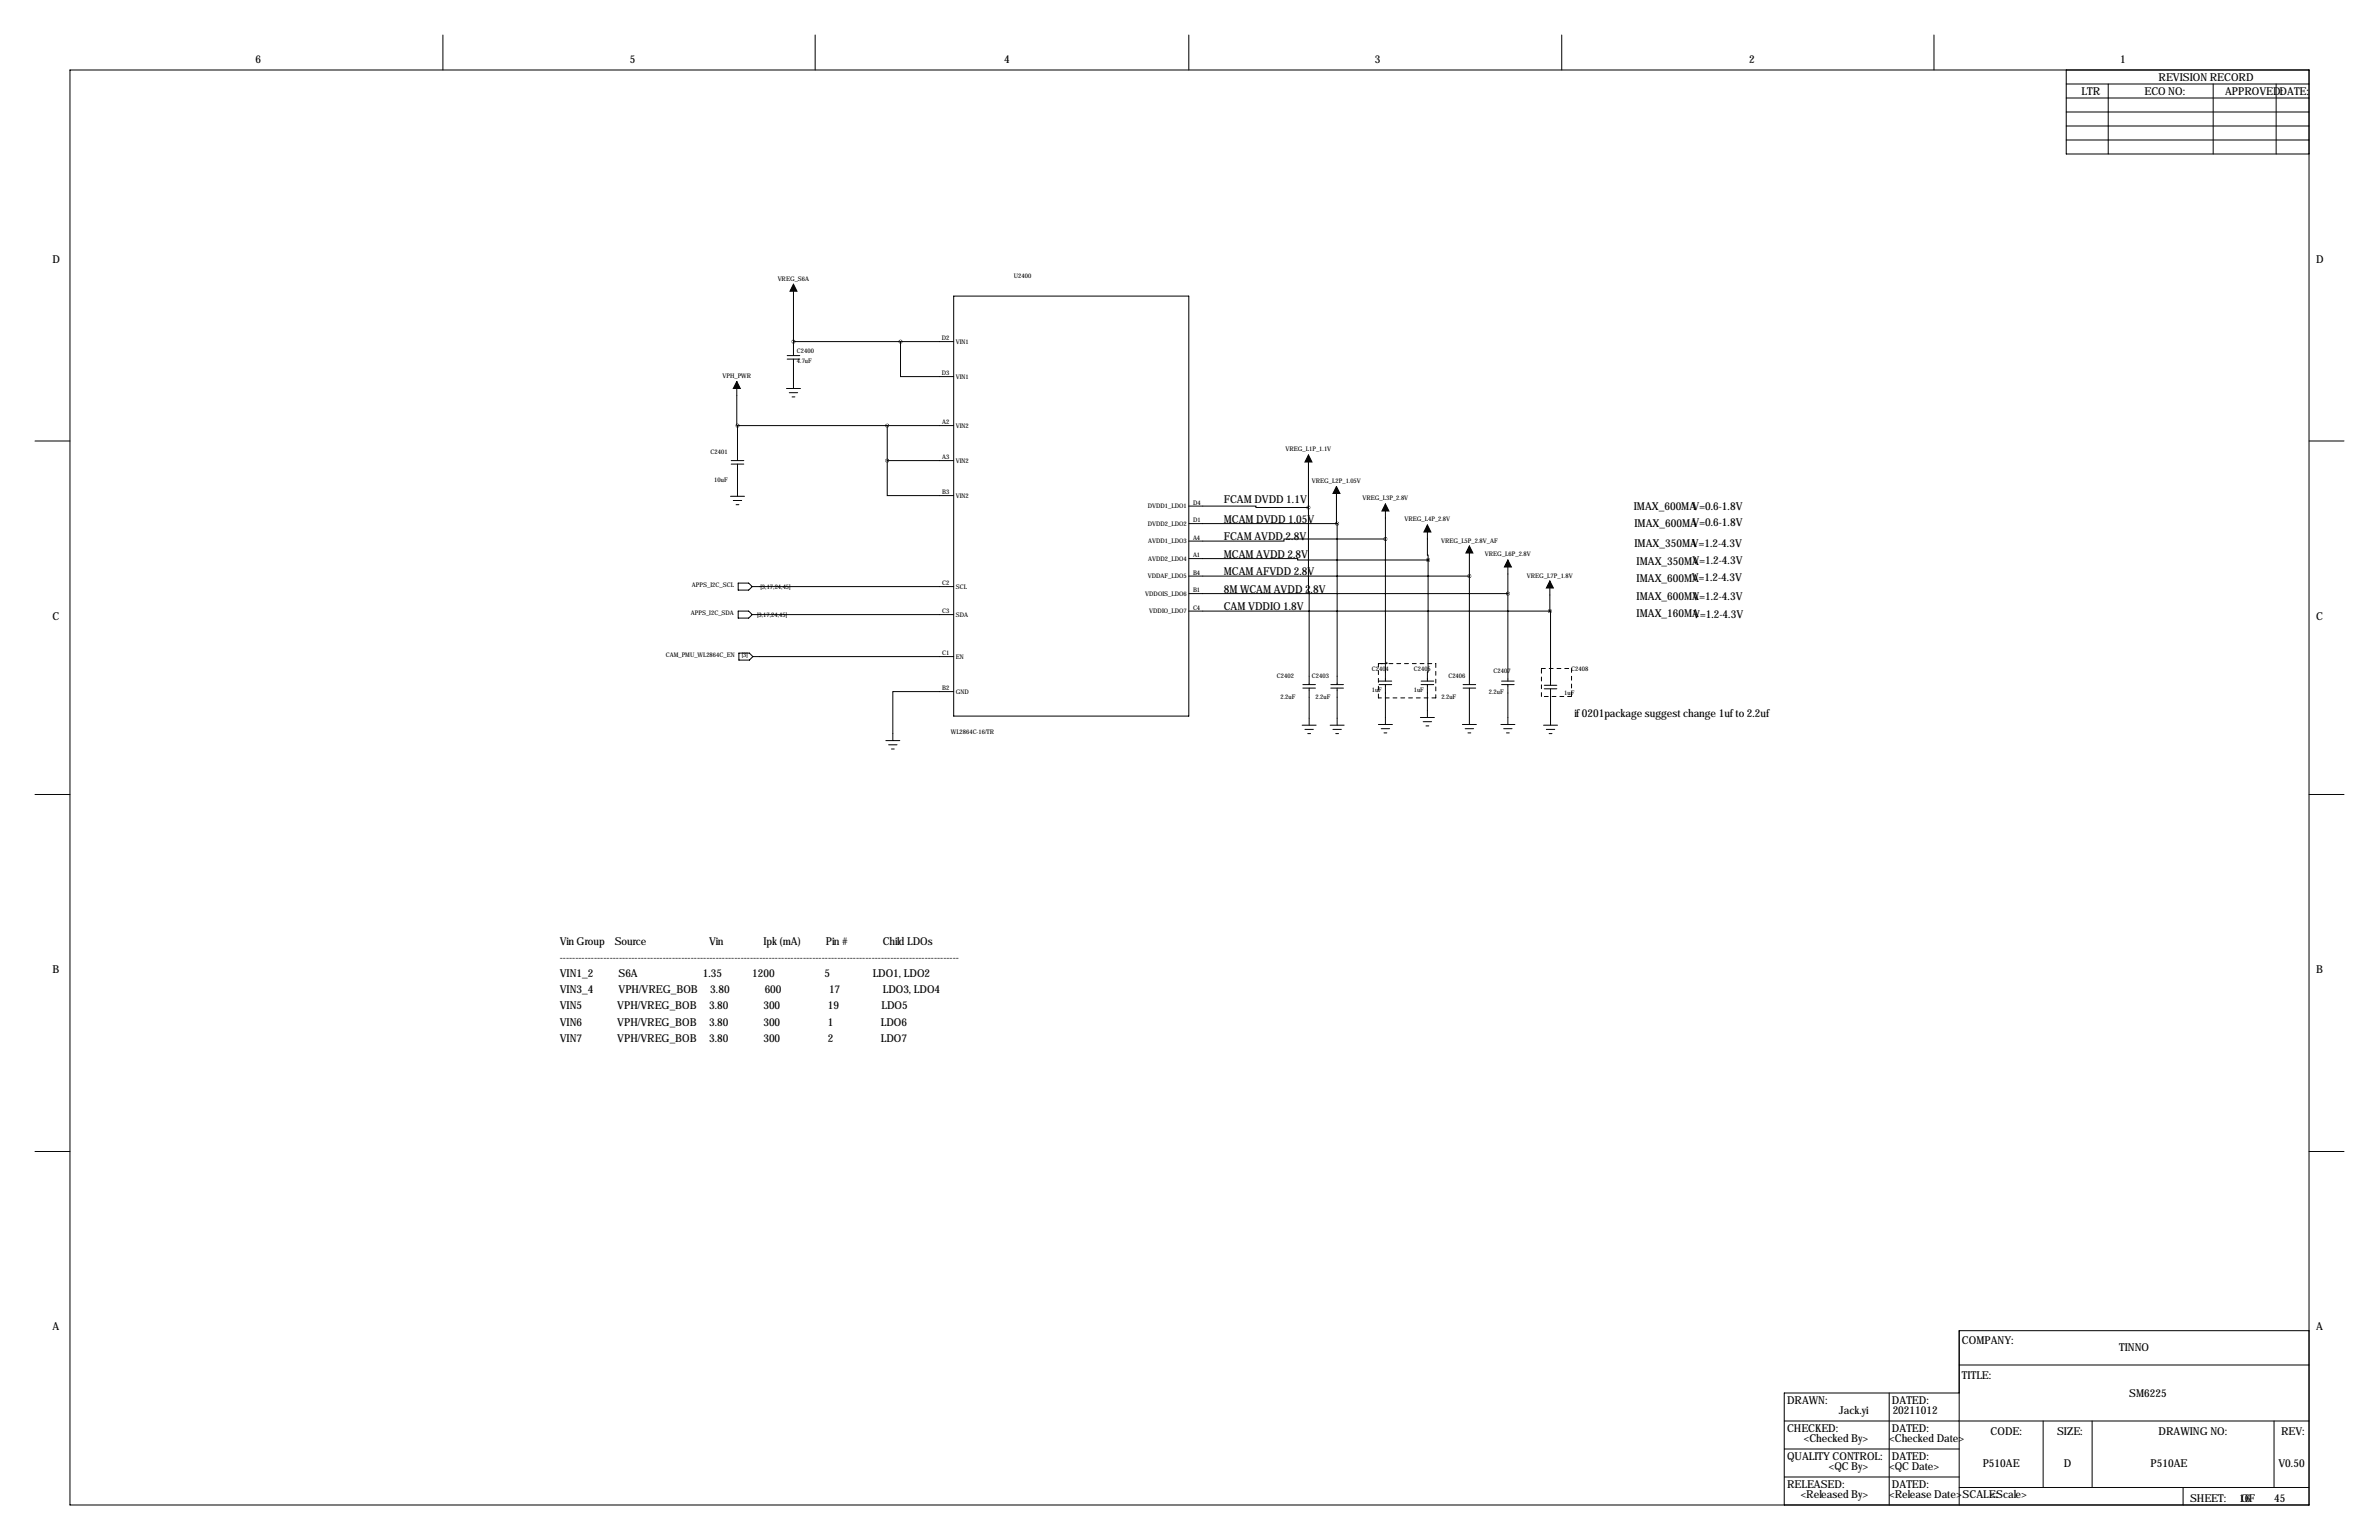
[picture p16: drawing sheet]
<svg xmlns="http://www.w3.org/2000/svg" width="864mm" height="559mm" viewBox="0 0 864 559" stroke-linecap="round" stroke-linejoin="round" font-family="sans-serif">
<defs><g id="words">
<g font-size="4">
<text x="92.7" y="22.9">6</text>
<text x="228.6" y="22.9">5</text>
<text x="364.5" y="22.9">4</text>
<text x="499.1" y="22.9">3</text>
<text x="635" y="22.9">2</text>
<text x="769.6" y="22.9">1</text>
<text x="783.6" y="29.2">REVISION RECORD</text>
<text x="755.6" y="34.3">LTR</text>
<text x="778.5" y="34.3">ECO NO:</text>
<text x="807.7" y="34.3">APPROVED:DATE:</text>
<text x="19" y="95.3">D</text>
<text x="840.7" y="95.3">D</text>
<text x="444.2" y="182.6">FCAM DVDD 1.1V</text>
<text x="593.1" y="185.2">IMAX_600MA</text>
<text x="614.4" y="185.2">V=0.6-1.8V</text>
<text x="444.2" y="189.7">MCAM DVDD 1.05V</text>
<text x="593.3" y="191.3">IMAX_600MA</text>
<text x="614.4" y="191">V=0.6-1.8V</text>
<text x="444.2" y="196.1">FCAM AVDD 2.8V</text>
<text x="444.2" y="202.4">MCAM AVDD 2.8V</text>
<text x="593.3" y="198.6">IMAX_350MA</text>
<text x="614.2" y="198.6">V=1.2-4.3V</text>
<text x="444.2" y="208.8">MCAM AFVDD 2.8V</text>
<text x="594.1" y="205">IMAX_350MA</text>
<text x="614.4" y="204.7">V=1.2-4.3V</text>
<text x="444.2" y="215.1">8M W</text>
<text x="453.5" y="215.1">CAM AVDD 2.8V</text>
<text x="594.1" y="211.3">IMAX_600MA</text>
<text x="614.2" y="210.8">V=1.2-4.3V</text>
<text x="444.2" y="221.5">CAM VDDIO 1.8V</text>
<text x="594.1" y="217.7">IMAX_600MA</text>
<text x="614.4" y="217.7">V=1.2-4.3V</text>
<text x="19" y="224.8">C</text>
<text x="594.1" y="224">IMAX_160MA</text>
<text x="614.7" y="224.3">V=1.2-4.3V</text>
<text x="840.7" y="224.8">C</text>
<text x="571.5" y="260.3">if 0201package suggest change 1uf to 2.2uf</text>
<text x="203.2" y="342.9">Vin Group Source</text>
<text x="257.4" y="342.9">Vin</text>
<text x="277.1" y="342.9">Ipk (mA)</text>
<text x="299.8" y="342.9">Pin #</text>
<text x="320.4" y="342.9">Child LDOs</text>
<text x="19" y="353.1">B</text>
<text x="203.2" y="348.7">--------------------------------------------------------------------------------------------------------------------------------</text>
<text x="840.7" y="353.1">B</text>
<text x="203.2" y="354.6">VIN1_2</text>
<text x="224.5" y="354.6">S6A</text>
<text x="255.1" y="354.6">1.35</text>
<text x="273" y="354.6">1200</text>
<text x="299.3" y="354.6">5</text>
<text x="316.8" y="354.6">LDO1, LDO2</text>
<text x="203.2" y="360.4">VIN3_4</text>
<text x="224.5" y="360.4">VPH/VREG_BOB</text>
<text x="257.9" y="360.4">3.80</text>
<text x="277.6" y="360.4">600</text>
<text x="300.9" y="360.4">17</text>
<text x="320.4" y="360.4">LDO3, LDO4</text>
<text x="203.2" y="366.3">VIN5</text>
<text x="224.1" y="366.3">VPH/VREG_BOB</text>
<text x="257.4" y="366.3">3.80</text>
<text x="277.1" y="366.3">300</text>
<text x="300.5" y="366.3">19</text>
<text x="320" y="366.3">LDO5</text>
<text x="203.2" y="372.1">VIN6</text>
<text x="203.2" y="378">VIN7</text>
<text x="224.1" y="372.1">VPH/VREG_BOB</text>
<text x="224.1" y="378">VPH/VREG_BOB</text>
<text x="257.4" y="372.1">3.80</text>
<text x="257.4" y="378">3.80</text>
<text x="277.1" y="372.1">300</text>
<text x="277.1" y="378">300</text>
<text x="300.5" y="372.1">1</text>
<text x="300.5" y="378">2</text>
<text x="319.7" y="372.1">LDO6</text>
<text x="319.7" y="378">LDO7</text>
<text x="19" y="482.6">A</text>
<text x="840.7" y="482.6">A</text>
<text x="712.2" y="487.7">COMPANY:</text>
<text x="769.2" y="490.3">TINNO</text>
<text x="712.2" y="500.4">TITLE:</text>
<text x="648.7" y="509.3">DRAW</text>
<text x="660.1" y="509.3">N:</text>
<text x="686.8" y="509.3">DATED:</text>
<text x="773" y="506.8">SM6225</text>
<text x="667.5" y="513.1">Jack.yi</text>
<text x="687.1" y="513.1">20211012</text>
<text x="648.7" y="519.4">CHECKED:</text>
<text x="686.8" y="519.4">DATED:</text>
<text x="722.6" y="520.7">CODE:</text>
<text x="746.8" y="520.7">SIZE:</text>
<text x="783.6" y="520.7">DRAW</text>
<text x="794.9" y="520.7">ING NO:</text>
<text x="828" y="520.7">REV:</text>
<text x="654.8" y="523.3">&lt;Checked By&gt;</text>
<text x="685.8" y="523.3">&lt;Checked Date&gt;</text>
<text x="648.7" y="529.6">QUALITY CONTROL:</text>
<text x="663.9" y="533.5">&lt;QC By&gt;</text>
<text x="685.8" y="533.5">&lt;QC Date&gt;</text>
<text x="686.8" y="529.6">DATED:</text>
<text x="719.7" y="532.2">P510AE</text>
<text x="749.2" y="532.2">D</text>
<text x="780.7" y="532.2">P510AE</text>
<text x="827.1" y="532.2">V0.50</text>
<text x="648.7" y="539.8">RELEASED:</text>
<text x="686.8" y="539.8">DATED:</text>
<text x="653.7" y="543.6">&lt;Released By&gt;</text>
<text x="685.8" y="543.6">&lt;Release Date&gt;SCALE:</text>
<text x="722.6" y="543.6">&lt;Scale&gt;</text>
<text x="795" y="544.8">SHEET:</text>
<text x="812.8" y="544.9">16</text>
<text x="813.6" y="544.8">OF</text>
<text x="825.5" y="544.9">45</text>
</g>
<g font-size="2.3">
<text x="282.3" y="101.9">VREG_S6A</text>
<text x="368" y="100.8">U2400</text>
<text x="341.9" y="123.4">D2</text>
<text x="347" y="124.7">VIN1</text>
<text x="289.3" y="128">C2400</text>
<text x="289.3" y="131.8">4.7uF</text>
<text x="262.3" y="137.2">VPH_PW</text>
<text x="271.1" y="137.2">R</text>
<text x="341.9" y="136.1">D3</text>
<text x="347" y="137.4">VIN1</text>
<text x="342" y="153.9">A2</text>
<text x="347" y="155.2">VIN2</text>
<text x="258" y="164.6">C2401</text>
<text x="342" y="166.6">A3</text>
<text x="347" y="167.9">VIN2</text>
<text x="466.7" y="163.8">VREG_L1P_1.1V</text>
<text x="259.3" y="174.8">10uF</text>
<text x="342" y="179.3">B3</text>
<text x="476.2" y="175.3">VREG_L2P_1.05V</text>
<text x="347" y="180.6">VIN2</text>
<text x="416.7" y="184.4">DVDD1_LDO1</text>
<text x="433.1" y="183.1">D4</text>
<text x="494.6" y="181.6">VREG_L3P_2.8V</text>
<text x="416.7" y="190.8">DVDD2_LDO2</text>
<text x="433.1" y="189.5">D1</text>
<text x="509.9" y="189.2">VREG_L4P_2.8V</text>
<text x="416.8" y="197.1">AVDD1_LDO3</text>
<text x="433.1" y="195.8">A4</text>
<text x="523.1" y="196.8">VREG_L5P_2.8V_AF</text>
<text x="416.8" y="203.5">AVDD2_LDO4</text>
<text x="433.1" y="202.2">A1</text>
<text x="539.1" y="201.9">VREG_L6P_2.8V</text>
<text x="416.7" y="209.8">VDDAF_LDO5</text>
<text x="433.1" y="208.5">B4</text>
<text x="554.3" y="209.6">VREG_L7P_1.8V</text>
<text x="251.2" y="212.9">APPS_I2C_SCL</text>
<text x="276.1" y="213.6">[3,17,24,45]</text>
<text x="342" y="212.3">C2</text>
<text x="347" y="213.6">SCL</text>
<text x="433.1" y="214.9">B1</text>
<text x="415.8" y="216.2">VDDOIS_LDO6</text>
<text x="433.1" y="221.2">C4</text>
<text x="250.8" y="223">APPS_I2C_SDA</text>
<text x="274.8" y="223.8">[3,17,24,45]</text>
<text x="342" y="222.5">C3</text>
<text x="347" y="223.8">SDA</text>
<text x="417.2" y="222.5">VDDIO_LDO7</text>
<text x="241.7" y="238.3">CAM_PMU_W</text>
<text x="255.2" y="238.3">L2864C_EN</text>
<text x="269.3" y="238.3">[3]</text>
<text x="342" y="237.7">C1</text>
<text x="347" y="239">EN</text>
<text x="463.5" y="245.9">C2402</text>
<text x="476.2" y="245.9">C2403</text>
<text x="498" y="243.3">C2404</text>
<text x="513.2" y="243.3">C2405</text>
<text x="525.8" y="245.9">C2406</text>
<text x="542.2" y="244.4">C2407</text>
<text x="570.4" y="243.3">C2408</text>
<text x="342" y="250.4">B2</text>
<text x="347" y="251.7">GND</text>
<text x="498" y="251">1uF</text>
<text x="513.2" y="251">1uF</text>
<text x="540.4" y="252">2.2uF</text>
<text x="464.8" y="253.5">2.2uF</text>
<text x="477.5" y="253.5">2.2uF</text>
<text x="523.2" y="253.5">2.2uF</text>
<text x="567.8" y="252.2">1uF</text>
<text x="345.2" y="266.2">W</text>
<text x="347.2" y="266.2">L2864C-16/TR</text>
</g>
</g></defs>
<g fill="none" stroke="#000" stroke-width=".36">
<path d="M160.8 12.7v12.7M295.9 12.7v12.7M431.5 12.7v12.7M566.9 12.7v12.7M702.1 12.7v12.7M25.4 25.4h812.8v520.7h-812.8zM750.1 35.6h88.1M750.1 30.5h88.1M750.1 25.4v30.5h88.1M765.3 30.5v25.4M803.4 30.5v25.4M826.3 30.5v25.4"/>
<path d="M750.1 50.8h88.1M750.1 45.7h88.1M750.1 40.6h88.1M288 103.1v25.9M346.2 107.4h85.3v152.4h-85.3zM267.5 138.4v16h.2M285.8 130.3h4.5M285.8 129h4.5M288 130.3v10.7M326.9 124v12.7h19.3M346.2 124h-58.2M267.7 154.4h78.5"/>
<path d="M267.7 154.4v12.7M285.5 141h5.1M286.5 142.5h3.1M287.5 144h1M322.1 154.4v12.7M12.7 160h12.7M265.4 167.1h4.6M265.4 168.4h4.6M267.7 168.4v11.7M322.1 167.1v12.7h24.1M322.1 167.1h24.1M475 165.1v19"/>
<path d="M485.1 176.5v13.5h.3M838.2 160h12.7M265.2 180.1h5.1M266.2 181.6h3M267.2 183.1h1M431.5 183.6h24.4v.5h19.1M475 184.1l.2 64.3M485.4 190v58.4M485.4 190h-53.9M502.9 182.9v64.2M502.9 195.6h-36.8v.7h-34.6M518.2 190.5v10.9h.2v1.8"/>
<path d="M533.4 198.1v50.3M268 211.6h3.8l1.3 1.3-1.3 1.2h-3.8zM273.1 212.9h73.1M431.5 202.7h39.6v.5h47.3M431.5 209h101.9M518.4 203.2v40.6h-.2v3.3M547.4 203.2v43.9M547.4 215.4h-115.9M562.6 210.8v10.9M268 221.7h3.8l1.3 1.3-1.3 1.3h-3.8zM268.2 237h3.8l1.3 1.3-1.3 1.2h-3.8zM273.1 223h73.1"/>
<path d="M273.3 238.3h72.9M431.5 221.7h131.1M562.6 221.7h.3v27M346.2 251h-22.1v17.7M472.9 248.4h4.6M472.9 249.7h4.6M475.2 249.7v13.4M483.1 248.4h4.6M483.1 249.7h4.6M485.4 249.7v13.4M500.6 247.1h4.6M500.6 248.4h4.6"/>
<path d="M502.9 248.4v14.5M515.9 247.1h4.5M515.9 248.4h4.5M518.2 248.4v11.9M531.1 248.4h4.6M531.1 249.7h4.6M533.4 249.7v13.2M545.1 247.1h4.6M545.1 248.4h4.6M547.4 248.4v14.5M560.6 248.7h4.6M560.6 249.9h4.6"/>
<path d="M562.9 249.9v13.2M321.6 268.7h5M322.6 270.3h3M323.6 271.8h1M472.7 263.1h5.1M473.7 264.7h3.1M474.7 266.2h1M482.9 263.1h5M483.9 264.7h3M484.9 266.2h1M500.4 262.9h5.1M501.4 264.4h3"/>
<path d="M502.4 265.9h1M515.6 260.3h5.1M516.6 261.9h3.1M517.7 263.4h1M530.9 262.9h5M531.9 264.4h3M532.9 265.9h1M544.8 262.9h5.1M545.8 264.4h3.1M546.9 265.9h1M560.3 263.1h5.1M561.3 264.7h3.1"/>
<path d="M562.4 266.2h1M12.7 288.3h12.7M838.2 288.3h12.7M12.7 417.8h12.7M838.2 417.8h12.7M711.2 495.3h127M838.2 482.9h-127v63.2M647.7 515.6h190.5M685.8 505.5v40.6M711.2 505.5h-63.5v40.6M741.7 515.6v24.1M759.5 515.6v24.1"/>
<path d="M825.5 515.6v24.1M647.7 535.9h63.5M647.7 525.8h63.5M711.2 539.8h127M792.5 539.8v6.3"/>
</g>
<path d="M500.4 253.2v-12.4M500.4 240.8h3M501.4 240.8h19.8M503.4 240.8v-.5M521.2 240.8v12.4M521.2 253.2h-20.8M559.6 242.6h10.9M559.6 252.7v-10.1M559.6 242.6h.5M570.5 242.6v10.1M570.5 252.7h-10.9" fill="none" stroke="#000" stroke-width=".36" stroke-dasharray="1.4 1.4"/>
<path d="M288 103.1l1.3 2.6h-2.5zM267.5 138.4l1.2 2.6h-2.5zM475 165.1l1.3 2.5h-2.6zM485.1 176.5l1.3 2.6h-2.5zM502.9 182.9l1.3 2.5h-2.6zM518.2 190.5l1.2 2.5h-2.5zM533.4 198.1l1.3 2.6h-2.6zM547.4 203.2l1.2 2.5h-2.5zM562.6 210.8l1.3 2.6h-2.6z" fill="#000" stroke="#000" stroke-width=".36"/>
<path d="M474.9 184.2a.05 .05 0 0 0 .1 0 .05 .05 0 0 0-.1 0zM485.3 190a.05 .05 0 0 0 .1 0 .05 .05 0 0 0-.1 0zM562.6 221.7a.05 .05 0 0 0 .1 0 .05 .05 0 0 0-.1 0zM288 124a.05 .05 0 0 0 .1 0 .05 .05 0 0 0-.1 0zM322 154.4a.05 .05 0 0 0 .1 0 .05 .05 0 0 0-.1 0zM322 167.1a.05 .05 0 0 0 .1 0 .05 .05 0 0 0-.1 0zM267.7 154.4a.05 .05 0 0 0 .1 0 .05 .05 0 0 0-.1 0zM518.4 203.2a.05 .05 0 0 0 .1 0 .05 .05 0 0 0-.1 0zM502.9 195.6a.05 .05 0 0 0 .1 0 .05 .05 0 0 0-.1 0zM547.3 215.4a.05 .05 0 0 0 .1 0 .05 .05 0 0 0-.1 0z" fill="#000" stroke="#000" stroke-width="1.3"/>
<use href="#words"/>
</svg>
